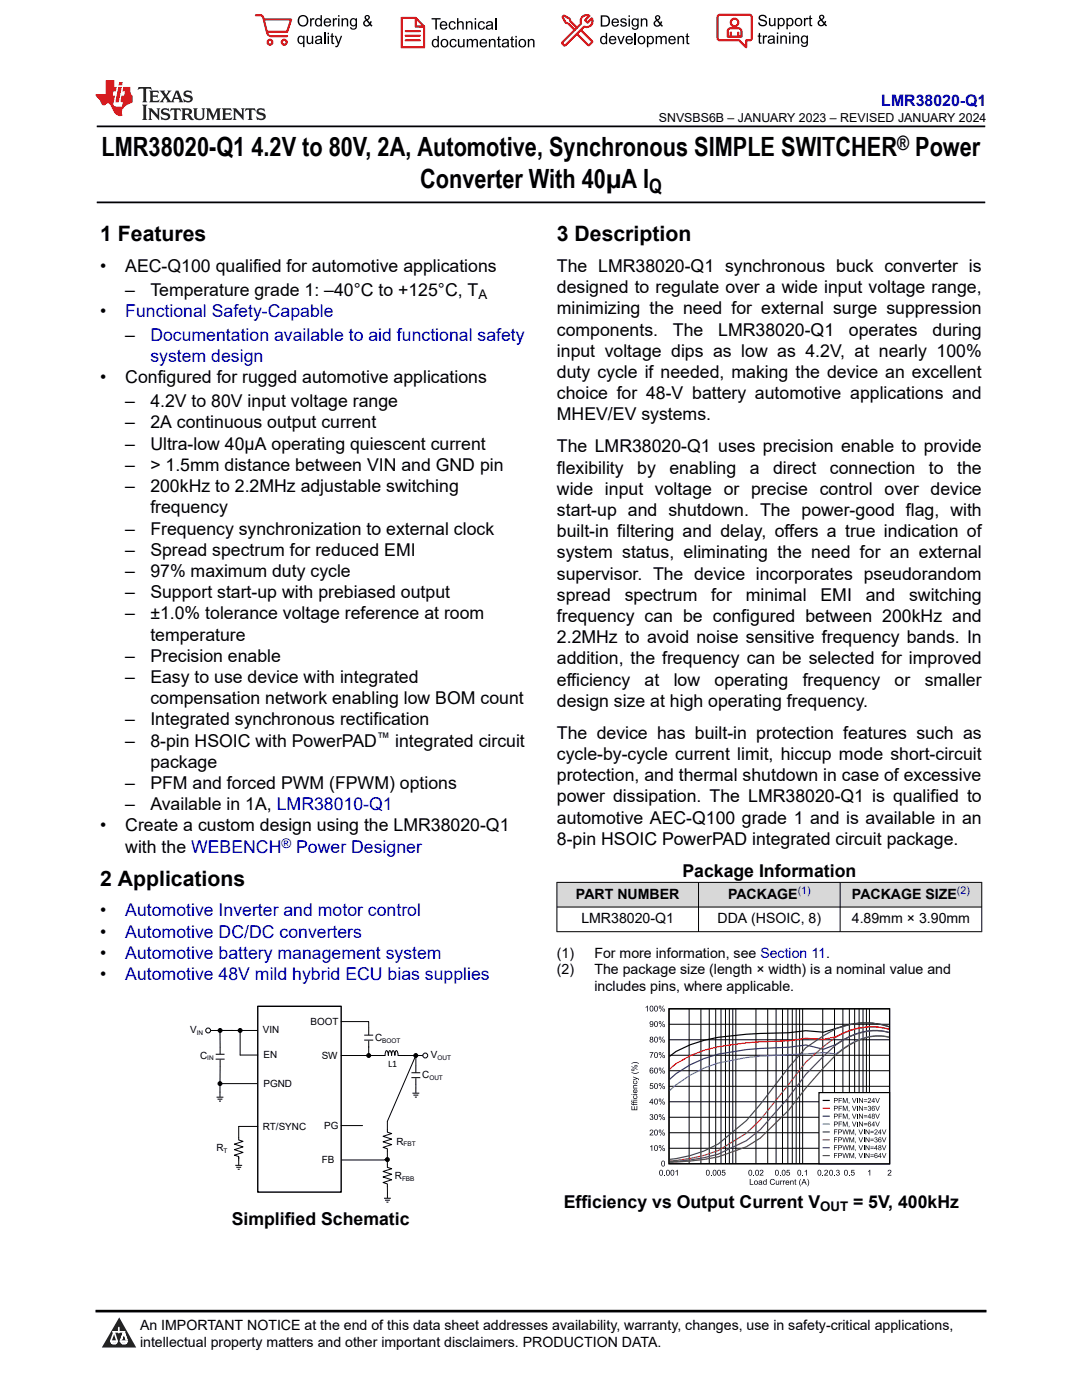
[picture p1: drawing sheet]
<svg xmlns="http://www.w3.org/2000/svg" width="216mm" height="279mm" viewBox="0 0 216 279" stroke-linecap="round" stroke-linejoin="round" font-family="sans-serif">
<defs><g id="words">
<g font-size="5.3">
<text x="20.3" y="31.2">LMR38020-Q1</text>
<text x="50.2" y="31.2">4.2V to 80V, 2A, Automotive, Synchronous SIMPLE SWITCHER Power</text>
<text x="83.8" y="37.5">Converter With 40µA I</text>
</g>
<g font-size="4.2">
<text x="20" y="48.1">1 Features</text>
<text x="111.1" y="48.1">3 Description</text>
<text x="20" y="176.7">2 Applications</text>
</g>
<g font-size="4">
<text x="179" y="29.9">®</text>
<text x="129.5" y="38.6">Q</text>
</g>
<g font-size="3.5">
<text x="20" y="54.3">•</text>
<text x="25" y="54.3">AEC-Q100 qualified for automotive applications</text>
<text x="25" y="59">–</text>
<text x="30" y="59">Temperature grade 1: –40°C to +125°C, T</text>
<text x="111.1" y="58.5">designed to regulate over a wide input voltage range,</text>
<text x="111.1" y="54.3">The LMR38020-Q1 synchronous buck converter is</text>
<text x="20" y="63.3">•</text>
<text x="111.1" y="62.8">minimizing the need for external surge suppression</text>
<text x="25" y="68">–</text>
<text x="111.1" y="71.2">input voltage dips as low as 4.2V, at nearly 100%</text>
<text x="111.1" y="67">components.</text>
<text x="134.3" y="67">The</text>
<text x="143.3" y="67">LMR38020-Q1</text>
<text x="169.4" y="67">operates</text>
<text x="186.1" y="67">during</text>
<text x="20" y="76.5">•</text>
<text x="25" y="76.5">Configured for rugged automotive applications</text>
<text x="111.1" y="75.5">duty cycle if needed, making the device an excellent</text>
<text x="25" y="81.3">–</text>
<text x="30" y="81.3">4.2V to 80V input voltage range</text>
<text x="111.1" y="83.9">MHEV/EV systems.</text>
<text x="111.1" y="79.7">choice for 48-V battery automotive applications and</text>
<text x="25" y="85.5">–</text>
<text x="25" y="89.7">–</text>
<text x="30" y="85.5">2A continuous output current</text>
<text x="30" y="89.7">Ultra-low 40µA operating quiescent current</text>
<text x="25" y="94">–</text>
<text x="30" y="94">&gt; 1.5mm distance between VIN and GND pin</text>
<text x="111.1" y="90.3">The LMR38020-Q1 uses precision enable to provide</text>
<text x="111.1" y="94.5">flexibility</text>
<text x="127.2" y="94.5">by</text>
<text x="133.6" y="94.5">enabling</text>
<text x="149.6" y="94.5">a</text>
<text x="154.3" y="94.5">direct</text>
<text x="165.6" y="94.5">connection</text>
<text x="185.4" y="94.5">to</text>
<text x="191" y="94.5">the</text>
<text x="25" y="98.2">–</text>
<text x="30" y="98.2">200kHz to 2.2MHz adjustable switching</text>
<text x="111.1" y="98.7">wide input voltage or precise control over device</text>
<text x="25" y="106.7">–</text>
<text x="30" y="102.4">frequency</text>
<text x="30" y="106.7">Frequency synchronization to external clock</text>
<text x="111.1" y="107.2">built-in filtering and delay, offers a true indication of</text>
<text x="111.1" y="103">start-up and shutdown. The power-good flag, with</text>
<text x="25" y="110.9">–</text>
<text x="30" y="110.9">Spread spectrum for reduced EMI</text>
<text x="111.1" y="111.4">system status, eliminating the need for an external</text>
<text x="25" y="115.1">–</text>
<text x="25" y="119.4">–</text>
<text x="30" y="115.1">97% maximum duty cycle</text>
<text x="30" y="119.4">Support start-up with prebiased output</text>
<text x="111.1" y="115.7">supervisor. The device incorporates pseudorandom</text>
<text x="111.1" y="119.9">spread</text>
<text x="124.7" y="119.9">spectrum</text>
<text x="141.9" y="119.9">for</text>
<text x="148.8" y="119.9">minimal</text>
<text x="163.7" y="119.9">EMI</text>
<text x="172.7" y="119.9">and</text>
<text x="181.4" y="119.9">switching</text>
<text x="25" y="123.6">–</text>
<text x="30" y="123.6">±1.0% tolerance voltage reference at room</text>
<text x="111.1" y="124.1">frequency can be configured between 200kHz and</text>
<text x="30" y="127.8">temperature</text>
<text x="111.1" y="128.4">2.2MHz to avoid noise sensitive frequency bands. In</text>
<text x="25" y="132.1">–</text>
<text x="25" y="136.3">–</text>
<text x="30" y="132.1">Precision enable</text>
<text x="30" y="136.3">Easy to use device with integrated</text>
<text x="111.1" y="132.6">addition, the frequency can be selected for improved</text>
<text x="111.1" y="136.8">efficiency</text>
<text x="128.6" y="136.8">at</text>
<text x="134.4" y="136.8">low</text>
<text x="142.6" y="136.8">operating</text>
<text x="160.2" y="136.8">frequency</text>
<text x="178.5" y="136.8">or</text>
<text x="184.5" y="136.8">smaller</text>
<text x="30" y="140.5">compensation network enabling low BOM count</text>
<text x="111.1" y="141.1">design size at high operating frequency.</text>
<text x="25" y="144.8">–</text>
<text x="25" y="149">–</text>
<text x="30" y="144.8">Integrated synchronous rectification</text>
<text x="30" y="149">8-pin HSOIC with PowerPAD</text>
<text x="78.8" y="149">integrated circuit</text>
<text x="111.1" y="147.4">The device has built-in protection features such as</text>
<text x="30" y="153.2">package</text>
<text x="111.1" y="151.7">cycle-by-cycle current limit, hiccup mode short-circuit</text>
<text x="111.1" y="155.9">protection, and thermal shutdown in case of excessive</text>
<text x="25" y="157.5">–</text>
<text x="25" y="161.7">–</text>
<text x="30" y="157.5">PFM and forced PWM (FPWM) options</text>
<text x="30" y="161.7">Available in 1A, LMR38010-Q1</text>
<text x="111.1" y="160.1">power dissipation. The LMR38020-Q1 is qualified to</text>
<text x="20" y="165.9">•</text>
<text x="25" y="165.9">Create a custom design using the LMR38020-Q1</text>
<text x="111.1" y="164.4">automotive AEC-Q100 grade 1 and is available in an</text>
<text x="25" y="170.2">with the WEBENCH</text>
<text x="111.1" y="168.6">8-pin HSOIC PowerPAD integrated circuit package.</text>
<text x="136.2" y="174.9">Package Information</text>
<text x="20" y="182.9">•</text>
<text x="20" y="187.1">•</text>
<text x="20" y="191.3">•</text>
<text x="20" y="195.6">•</text>
<text x="46.2" y="244.4">Simplified Schematic</text>
<text x="112.5" y="241">Efficiency vs Output Current V</text>
<text x="170.2" y="241">= 5V, 400kHz</text>
</g>
<g font-size="3.5" fill="#00f">
<text x="25" y="63.3">Functional Safety-Capable</text>
<text x="30" y="68">Documentation available to aid functional safety</text>
<text x="30" y="72.3">system design</text>
<text x="59.1" y="170.2">Power Designer</text>
<text x="25" y="182.9">Automotive Inverter and motor control</text>
<text x="25" y="187.1">Automotive DC/DC converters</text>
<text x="25" y="191.3">Automotive battery management system</text>
<text x="25" y="195.6">Automotive 48V mild hybrid ECU bias supplies</text>
</g>
<text font-size="3.2" fill="#00f" x="175.9" y="21.1">LMR38020-Q1</text>
<g font-size="2.8">
<text x="114.9" y="179.4">PART NUMBER</text>
<text x="145.3" y="179.4">PACKAGE</text>
<text x="170" y="179.4">PACKAGE SIZE</text>
<text x="116" y="184.3">LMR38020-Q1</text>
<text x="143.2" y="184.3">DDA (HSOIC, 8)</text>
<text x="170" y="184.3">4.89mm × 3.90mm</text>
<text x="111.1" y="191.1">(1)</text>
<text x="118.6" y="191.1">For more information, see Section 11.</text>
<text x="111.1" y="194.5">(2)</text>
<text x="118.6" y="194.5">The package size (length × width) is a nominal value and</text>
<text x="118.6" y="197.9">includes pins, where applicable.</text>
<text x="27.9" y="265.5">An IMPORTANT NOTICE at the end of this data sheet addresses availability, warranty, changes, use in safety-critical applications,</text>
<text x="27.9" y="268.9">intellectual property matters and other important disclaimers. PRODUCTION DATA.</text>
</g>
<g font-size="2.6">
<text x="95.5" y="59.8">A</text>
<text x="75.2" y="148.2">™</text>
<text x="163.6" y="241.7">OUT</text>
</g>
<text font-size="2.6" fill="#00f" x="56.2" y="169.3">®</text>
<text font-size="2.5" x="131.5" y="24.3">SNVSBS6B – JANUARY 2023 – REVISED JANUARY 2024</text>
<g font-size="2.1" fill="#00f">
<text x="159.2" y="178.4">(1)</text>
<text x="191" y="178.4">(2)</text>
</g>
<g font-size="2">
<text x="38" y="206.2">V</text>
<text x="52.4" y="206.2">VIN</text>
<text x="62" y="204.5">BOOT</text>
<text x="74.9" y="207.8">C</text>
<text x="39.9" y="211.4">C</text>
<text x="52.6" y="211.2">EN</text>
<text x="64.2" y="211.4">SW</text>
<text x="77.4" y="212.9">L1</text>
<text x="84.2" y="215.2">C</text>
<text x="86" y="211.2">V</text>
<text x="52.6" y="217">PGND</text>
<text x="52.5" y="225.5">RT/SYNC</text>
<text x="64.7" y="225.2">PG</text>
<text x="43.2" y="229.8">R</text>
<text x="64.2" y="232.1">FB</text>
<text x="79.1" y="228.5">R</text>
<text x="78.8" y="235.4">R</text>
</g>
<g font-size="1.3">
<text x="39.3" y="206.5">IN</text>
<text x="76.3" y="208.1">BOOT</text>
<text x="41.4" y="211.6">IN</text>
<text x="85.7" y="215.4">OUT</text>
<text x="87.3" y="211.5">OUT</text>
<text x="44.6" y="230.1">T</text>
<text x="80.5" y="228.8">FBT</text>
<text x="80.2" y="235.6">FBB</text>
</g>
</g></defs>
<path d="M19.3 25.2h177.3M19.3 40.4h177.3" fill="none" stroke="#000" stroke-width=".35"/>
<g fill="#d8d8d8">
<path d="M111.1 176.1h84.8v4.9h-84.8z" fill-rule="evenodd"/>
<path d="M111.2 176.2h28.1v4.8h-28.1z" fill-rule="evenodd"/>
<path d="M139.4 176.2h28.2v4.8h-28.2z" fill-rule="evenodd"/>
<path d="M167.7 176.2h28.1v4.8h-28.1z" fill-rule="evenodd"/>
</g>
<g fill="none" stroke="#000" stroke-width=".2">
<path d="M111.1 176.1h84.9M111.1 176v10M139.4 176v10M167.6 176v10M195.9 176v10M111.1 181h84.9M111.1 185.9h84.9M43 211.4h1.8M43 210.4h1.8M43.9 205.7v3.2M43.9 208.9v1.5M43.9 211.5v1.3"/>
<path d="M75.6 210.7h1.2l.1-.7 .2-.3 .3 .3 .1 .7 .1-.7 .2-.3 .2 .3 .1 .7 .1-.7 .2-.3 .3 .3 .1 .7 .1-.7 .2-.3 .2 .3 .1 .7h1.3M82.1 215.1h1.8M82.1 214.1h1.8M83 215.2v1.3M83 210.6v3.5M77.3 225.5v.4l.9 .3-1.8 .6 1.8 .5-1.8 .6 1.8 .5-1.8 .6 .9 .3v.4"/>
<circle cx="83" cy="210.7" r=".39"/>
</g>
<circle cx="83" cy="210.7" r=".39" fill="#000"/>
<path d="M51.4 200.8h16.7v37.1h-16.7z" fill-rule="evenodd" fill="#fff"/>
<path d="M51.4 200.8h16.7v37.1h-16.7z" fill="none" stroke="#000" stroke-width=".28"/>
<g fill="none" stroke="#000" stroke-width=".2">
<path d="M47.9 210.6h3.5M51.4 205.7h-9.3M72.7 207.6h1.8M72.7 206.6h1.8M73.6 205.1v1.5M73.6 207.7v1.4M80.6 210.7h3.8M83 216.5v.6"/>
<circle cx="43.9" cy="205.7" r=".39"/>
<circle cx="77.3" cy="231.4" r=".39"/>
</g>
<g fill="#000">
<circle cx="43.9" cy="205.7" r=".39"/>
<circle cx="77.3" cy="231.4" r=".39"/>
</g>
<circle cx="41.5" cy="205.7" r=".49" fill="#fff"/>
<circle cx="41.5" cy="205.7" r=".49" fill="none" stroke="#000" stroke-width=".2"/>
<circle cx="84.9" cy="210.7" r=".49" fill="#fff"/>
<g fill="none" stroke="#000" stroke-width=".2">
<path d="M43.2 219h1.4M43.4 219.4h1M43.7 219.7h.4M43.9 216.3v2.6M43.9 216.3h7.4M43.9 212.8v3.5M47.9 205.7v4.9M68.1 203.9h5.5v1.2M68.1 210.7h7.7M73.6 208.9v1.8M82.3 218.2h1.4M82.5 218.6h1"/>
<path d="M82.8 219h.4M83 210.7l-5.7 13.1v1.7M83 217.1v1M133.5 219.9h44M133.5 216.8h44M133.5 213.7h44M133.5 210.6h44M133.5 207.5h44M133.5 204.4h44M137.5 201.3v31M139.9 201.3v31M141.5 201.3v31"/>
<path d="M142.8 201.3v31M143.9 201.3v31M144.8 201.3v31M145.5 201.3v31M146.2 201.3v31M146.8 201.3v31M150.8 201.3v31M153.2 201.3v31M154.9 201.3v31M156.1 201.3v31M157.2 201.3v31M158.1 201.3v31"/>
<path d="M158.9 201.3v31M159.6 201.3v31M160.2 201.3v31M164.2 201.3v31M166.5 201.3v31M168.2 201.3v31M169.5 201.3v31M170.5 201.3v31M171.4 201.3v31M172.2 201.3v31M172.9 201.3v31M173.5 201.3v31"/>
<path d="M46.9 232.6h1.4M47.1 233h1M47.4 233.3h.4M47.6 230.9v1.6M51.4 224.8h-3.8v2.7l.9 .3-1.7 .5 1.7 .6-1.7 .5 1.7 .6-1.7 .5 .8 .3v.5M68.1 224.6h4.2M76.6 239.1h1.4M76.8 231.4l-8.6 .1M76.8 239.5h1M77.1 239.9h.4M77.3 229.7v3.3l.9 .2-1.8 .6 1.8 .5-1.8 .6 1.8 .5-1.8 .6 .9 .3v2.8M133.5 229.2h44"/>
<path d="M133.5 226.1h44M133.5 223h44"/>
<circle cx="43.9" cy="216.3" r=".39"/>
<circle cx="47.9" cy="205.7" r=".39"/>
<circle cx="73.6" cy="210.7" r=".39"/>
<circle cx="84.9" cy="210.7" r=".49"/>
</g>
<g fill="#000">
<circle cx="43.9" cy="216.3" r=".39"/>
<circle cx="47.9" cy="205.7" r=".39"/>
<circle cx="73.6" cy="210.7" r=".39"/>
</g>
<g fill="#000">
<path d="M126.4 218.7l.2-.1v.1a.24 .24 0 0 0 0 .4 .24 .24 0 0 0 .3 0 .24 .24 0 0 0 0-.4v-.1a.4 .4 0 0 1 .2 .5 .4 .4 0 0 1-.6 .2 .4 .4 0 0 1-.2-.5zM126.4 215.8l.2-.1v.1a.24 .24 0 0 0 0 .4 .24 .24 0 0 0 .3-.1 .24 .24 0 0 0 0-.3v-.1a.4 .4 0 0 1 .2 .5 .4 .4 0 0 1-.6 .2 .4 .4 0 0 1-.2-.5zM126.4 216.6h.8v.1h-.6a.19 .19 0 0 0-.2 .2 .19 .19 0 0 0 .2 .2h.6v.1h-.9l.1-.1zM126.3 214.9l1.1 .3 .1 .3-.3-.2-.9 .3v-.1l.7-.3-.7-.2zM126 213.9a1.34 1.34 0 0 0 1.5 0 .94 .94 0 0 1-1.5 0zM126 212.2a1.04 1.04 0 0 1 1.5 .1 1.34 1.34 0 0 0-1.5 0zM128.8 201l.5-.3v1.2h-.2v-.9l-.3 .1zM129.8 216.2h.5v.1h-.4l-.1 .3a.38 .38 0 0 1 .5 .2 .38 .38 0 0 1-.2 .5 .38 .38 0 0 1-.5-.3h.2a.24 .24 0 0 0 .3 .1 .24 .24 0 0 0 .1-.4 .24 .24 0 0 0-.4 .1h-.2zM129.6 210h.8l-.5 1.1h-.1v-.3l.4-.7h-.6zM126 220.7h.1v.7h.4v-.6h.1v.6h.4v-.7h.2v.9h-1.2zM126 220.1l.2 .2 .2-.1v.1h.8v.2h-.8l-.1 .1v-.1l-.3-.1zM126 219.7l.2 .2 .2-.2v.2h.8v.1h-.8l-.1 .2v-.2h-.3z"/>
<path d="M129.8 222.4a.31 .31 0 0 1 .4 0 .31 .31 0 0 1 0 .5 .36 .36 0 0 1 0 .6 .36 .36 0 0 1-.6-.3h.2a.23 .23 0 0 0 .2 .2 .23 .23 0 0 0 .2-.3 .23 .23 0 0 0-.3-.1v-.2a.2 .2 0 0 0 .3-.1 .2 .2 0 0 0-.2-.3 .2 .2 0 0 0-.2 .3l-.2-.1zM129.7 228.8l.5-.3v1.2h-.2v-.9l-.3 .2zM129.7 225.5a.4 .4 0 0 1 .6 .2 .4 .4 0 0 1-.3 .5l-.2 .3h.6v.1h-.8l.1-.3a.51 .51 0 0 0 .4-.7l-.5 .2zM132.5 234.4h.2v.2h-.2zM134.8 233.7l.4-.2v1.1h-.1v-.9l-.3 .2zM141.8 234.4h.2v.2h-.2zM144.1 233.5h.6v.1h-.4l-.1 .3a.38 .38 0 0 1 .5 .2 .38 .38 0 0 1-.2 .5 .38 .38 0 0 1-.5-.3h.2a.24 .24 0 0 0 .3 .1 .24 .24 0 0 0 0-.4 .24 .24 0 0 0-.3 .1h-.2zM149.6 235.3h.2v1h.5v.1h-.7zM150.3 234.4h.2v.2h-.2zM151.7 233.5a.4 .4 0 0 1 .6 .2 .4 .4 0 0 1-.3 .5l-.2 .3h.5v.1h-.7l.1-.2a.51 .51 0 0 0 .4-.8l-.5 .2zM153.8 235.4l.5-.1 .3 .3h-.1a.38 .38 0 0 0-.6 0 .38 .38 0 0 0 0 .6 .38 .38 0 0 0 .6-.2l.1 .1a.56 .56 0 0 1-.8 .2 .56 .56 0 0 1 0-.9zM154.8 235.6h.1l.1 .6 .1 .1 .2-.1v-.6h.2v.8l-.1-.1a.29 .29 0 0 1-.4 .2 .29 .29 0 0 1-.2-.4z"/>
<path d="M155.6 234.4h.2v.2h-.2zM155.7 235.6l.1 .1 .4-.1-.3 .2-.1 .6h-.1zM156.2 235.6l.2 .1 .3-.1-.3 .2v.6h-.2zM157 233.5h.6v.1h-.5v.3a.38 .38 0 0 1 .5 .2 .38 .38 0 0 1-.2 .5 .38 .38 0 0 1-.5-.3h.1a.24 .24 0 0 0 .4 .1 .24 .24 0 0 0 0-.4 .24 .24 0 0 0-.4 .1h-.1zM157.7 235.6l.1 .1a.3 .3 0 0 1 .4-.1 .3 .3 0 0 1 .2 .3v.5h-.2v-.5a.19 .19 0 0 0-.2-.2 .19 .19 0 0 0-.2 .2v.5h-.1zM158.6 235.4l.1-.1v.3h.2l-.2 .1v.5l.2 .2h-.3v-.7h-.1zM159.7 235.3h.1a1.32 1.32 0 0 0 0 1.5 1.02 1.02 0 0 1-.1-1.5zM160.1 234.4h.2v.2h-.2zM160.6 233.7l.4-.2v1.1h-.1v-.9l-.3 .2zM161.1 235.3a.93 .93 0 0 1 0 1.5 1.32 1.32 0 0 0 0-1.5zM164.1 234.4h.2v.2h-.2zM164.6 233.5a.4 .4 0 0 1 .6 .2 .4 .4 0 0 1-.3 .5l-.2 .3h.5v.1h-.7l.1-.2a.51 .51 0 0 0 .3-.8l-.4 .2z"/>
<path d="M166.4 234.4h.2v.2h-.2zM166.9 233.5a.31 .31 0 0 1 .5 0 .31 .31 0 0 1 0 .5 .36 .36 0 0 1 0 .6 .36 .36 0 0 1-.6-.3h.2a.23 .23 0 0 0 .2 .2 .23 .23 0 0 0 .2-.3 .23 .23 0 0 0-.3-.1v-.2a.2 .2 0 0 0 .3-.1 .2 .2 0 0 0-.2-.3 .2 .2 0 0 0-.2 .3h-.2zM169.4 234.4h.2v.2h-.2zM169.9 233.5h.6v.1h-.5v.3a.38 .38 0 0 1 .5 .2 .38 .38 0 0 1-.2 .5 .38 .38 0 0 1-.5-.3h.1a.24 .24 0 0 0 .4 .1 .24 .24 0 0 0 0-.4 .24 .24 0 0 0-.4 .1h-.1zM173.2 233.7l.4-.2v1.1h-.1v-.9l-.3 .2zM177.2 233.5a.4 .4 0 0 1 .6 .2 .4 .4 0 0 1-.3 .5l-.2 .3h.6v.1h-.8l.1-.2a.51 .51 0 0 0 .4-.8l-.5 .2z"/>
<path d="M126 219.5h.2v.1h-.2zM126.3 219.5h.9v.1h-.9z"/>
<path d="M126 218.3h.2v.2h-.2zM126.3 218.3h.9v.2h-.9z"/>
<path d="M126 213.5a.3 .3 0 0 1 .6 0 .3 .3 0 0 1-.6 0zM126.1 213.5a.2 .2 0 0 0 .4 0 .2 .2 0 0 0-.4 0zM126 212.8l1.2 .7zM126.6 212.7a.3 .3 0 0 1 .6 0 .3 .3 0 0 1-.6 0zM126.7 212.7l.1 .2 .3-.1-.1-.1z"/>
<path d="M126.4 217.5l.4-.1v.6a.24 .24 0 0 0 .3-.2 .24 .24 0 0 0-.2-.3v-.1a.41 .41 0 0 1 .2 .6 .41 .41 0 0 1-.6 .1 .41 .41 0 0 1-.1-.6zM126.5 217.6l-.1 .3 .3 .1v-.5z"/>
<path d="M129.8 200.8a.47 .47 0 0 1 .6 .1 .47 .47 0 0 1 0 .6 .4 .4 0 0 1-.5 .4 .4 .4 0 0 1-.3-.6zM129.8 200.9v.6l.1 .2a.47 .47 0 0 0 .3-.4 .47 .47 0 0 0-.3-.5z"/>
<path d="M129.7 203.9a.46 .46 0 0 1 .6 0 .46 .46 0 0 1 .1 .6 .37 .37 0 0 1-.3 .4 .37 .37 0 0 1-.5-.2l.5 .1 .1-.4a.36 .36 0 0 1-.5 0 .36 .36 0 0 1 0-.5zM129.7 204.2a.25 .25 0 0 0 .5 0 .25 .25 0 0 0-.5 0z"/>
<path d="M129.8 207a.31 .31 0 0 1 .4-.1 .31 .31 0 0 1 0 .5 .34 .34 0 0 1 .1 .5 .34 .34 0 0 1-.6 0 .34 .34 0 0 1 .1-.5l-.1-.1zM129.8 207.2a.2 .2 0 0 0 .4 0 .2 .2 0 0 0-.4 0zM129.8 207.7a.23 .23 0 0 0 .4 0 .23 .23 0 0 0-.4 0z"/>
<path d="M129.7 213.2l.5-.1 .2 .3h-.2a.27 .27 0 0 0-.4-.2 .27 .27 0 0 0 0 .4 .37 .37 0 0 1 .5 .2 .37 .37 0 0 1-.3 .5 .37 .37 0 0 1-.4-.4zM129.8 213.9a.25 .25 0 0 0 .5 0 .25 .25 0 0 0-.5 0z"/>
<path d="M130.7 200.8a.47 .47 0 0 1 .5 .1 .47 .47 0 0 1 .1 .6 .4 .4 0 0 1-.5 .4 .4 .4 0 0 1-.3-.6zM130.7 200.9v.6l.1 .2a.47 .47 0 0 0 .3-.4 .47 .47 0 0 0-.3-.5z"/>
<path d="M130.7 219.3a.47 .47 0 0 1 .6 .1 .47 .47 0 0 1 0 .6 .4 .4 0 0 1-.5 .4 .4 .4 0 0 1-.3-.6zM130.7 219.5v.6l.1 .2a.47 .47 0 0 0 .3-.5 .47 .47 0 0 0-.3-.4z"/>
<path d="M130.7 216.2a.47 .47 0 0 1 .6 .2 .47 .47 0 0 1 0 .5 .4 .4 0 0 1-.5 .4 .4 .4 0 0 1-.3-.6zM130.7 216.4v.6l.1 .2a.47 .47 0 0 0 .3-.5 .47 .47 0 0 0-.3-.4z"/>
<path d="M130.7 213.1a.47 .47 0 0 1 .6 .2 .47 .47 0 0 1 0 .5 .4 .4 0 0 1-.5 .4 .4 .4 0 0 1-.3-.5zM130.7 213.3v.6l.1 .2a.47 .47 0 0 0 .3-.4 .47 .47 0 0 0-.3-.5z"/>
<path d="M130.7 210a.47 .47 0 0 1 .6 .2 .47 .47 0 0 1 0 .5 .4 .4 0 0 1-.5 .4 .4 .4 0 0 1-.3-.5zM130.7 210.2v.6l.1 .2a.47 .47 0 0 0 .3-.4 .47 .47 0 0 0-.3-.5z"/>
<path d="M130.7 207a.47 .47 0 0 1 .6 .1 .47 .47 0 0 1 0 .6 .4 .4 0 0 1-.5 .3 .4 .4 0 0 1-.3-.5zM130.7 207.1v.6l.1 .2a.47 .47 0 0 0 .3-.4 .47 .47 0 0 0-.3-.5z"/>
<path d="M130.7 203.9a.47 .47 0 0 1 .6 .1 .47 .47 0 0 1 0 .6 .4 .4 0 0 1-.5 .4 .4 .4 0 0 1-.3-.6zM130.7 204v.6l.1 .2a.47 .47 0 0 0 .3-.4 .47 .47 0 0 0-.3-.5z"/>
<path d="M131.4 219.5a.3 .3 0 0 1 .6 0 .3 .3 0 0 1-.6 0zM131.5 219.5a.2 .2 0 0 0 .4 0 .2 .2 0 0 0-.4 0zM132.3 219.2h.1l-.6 1.2h-.1zM132.2 220.1a.28 .28 0 0 1 .5 0 .28 .28 0 0 1-.5 0zM132.3 220.1a.2 .2 0 0 0 .4 0 .2 .2 0 0 0-.4 0z"/>
<path d="M131.4 216.4a.3 .3 0 0 1 .6 0 .3 .3 0 0 1-.6 0zM131.5 216.4a.2 .2 0 0 0 .4 0 .2 .2 0 0 0-.4 0zM132.3 216.1h.1l-.6 1.3h-.1zM132.2 217a.28 .28 0 0 1 .5 0 .28 .28 0 0 1-.5 0zM132.3 217a.2 .2 0 0 0 .4 0 .2 .2 0 0 0-.4 0z"/>
<path d="M131.4 213.3a.3 .3 0 0 1 .6 0 .3 .3 0 0 1-.6 0zM131.5 213.3a.2 .2 0 0 0 .4 0 .2 .2 0 0 0-.4 0zM132.3 213.1h.1l-.6 1.2h-.1zM132.2 213.9a.28 .28 0 0 1 .5 0 .28 .28 0 0 1-.5 0zM132.3 213.9a.2 .2 0 0 0 .4 0 .2 .2 0 0 0-.4 0z"/>
<path d="M131.4 210.3a.3 .3 0 0 1 .6 0 .3 .3 0 0 1-.6 0zM131.5 210.2a.2 .2 0 0 0 .4 0 .2 .2 0 0 0-.4 0zM132.3 210h.1l-.6 1.2h-.1zM132.2 210.9a.28 .28 0 0 1 .5 0 .28 .28 0 0 1-.5 0zM132.3 210.8a.2 .2 0 0 0 .4 0 .2 .2 0 0 0-.4 0z"/>
<path d="M131.4 207.2a.3 .3 0 0 1 .6 0 .3 .3 0 0 1-.6 0zM131.5 207.2a.2 .2 0 0 0 .4 0 .2 .2 0 0 0-.4 0zM132.3 206.9h.1l-.6 1.2h-.1zM132.2 207.8a.28 .28 0 0 1 .5 0 .28 .28 0 0 1-.5 0zM132.3 207.8a.2 .2 0 0 0 .4 0 .2 .2 0 0 0-.4 0z"/>
<path d="M131.4 204.1a.3 .3 0 0 1 .6 0 .3 .3 0 0 1-.6 0zM131.5 204.1a.2 .2 0 0 0 .4 0 .2 .2 0 0 0-.4 0zM132.3 203.8h.1l-.6 1.2h-.1zM132.2 204.7a.28 .28 0 0 1 .5 0 .28 .28 0 0 1-.5 0zM132.3 204.7a.2 .2 0 0 0 .4 0 .2 .2 0 0 0-.4 0z"/>
<path d="M131.4 201a.3 .3 0 0 1 .6 0 .3 .3 0 0 1-.6 0zM131.5 201a.2 .2 0 0 0 .4 0 .2 .2 0 0 0-.4 0zM132.3 200.7h.1l-.6 1.2h-.1zM132.2 201.6a.3 .3 0 0 1 .6 0 .3 .3 0 0 1-.6 0zM132.3 201.6a.2 .2 0 0 0 .4 0 .2 .2 0 0 0-.4 0z"/>
<path d="M130.1 219.3h.1v.7h.2l-.2 .4h-.1v-.3h-.5zM130.1 219.5l-.4 .5h.4z"/>
<path d="M130.7 228.6a.47 .47 0 0 1 .6 .1 .47 .47 0 0 1 0 .6 .4 .4 0 0 1-.5 .4 .4 .4 0 0 1-.3-.6zM130.7 228.7v.7l.1 .2a.47 .47 0 0 0 .3-.5 .47 .47 0 0 0-.3-.4z"/>
<path d="M130.7 225.5a.47 .47 0 0 1 .6 .1 .47 .47 0 0 1 0 .6 .4 .4 0 0 1-.5 .4 .4 .4 0 0 1-.3-.6zM130.7 225.6v.7l.1 .2a.47 .47 0 0 0 .3-.5 .47 .47 0 0 0-.3-.4z"/>
<path d="M130.7 222.4a.47 .47 0 0 1 .6 .1 .47 .47 0 0 1 0 .6 .4 .4 0 0 1-.5 .4 .4 .4 0 0 1-.3-.6zM130.7 222.5v.7l.1 .2a.47 .47 0 0 0 .3-.5 .47 .47 0 0 0-.3-.4z"/>
<path d="M131.4 228.8a.3 .3 0 0 1 .6 0 .3 .3 0 0 1-.6 0zM131.5 228.8a.2 .2 0 0 0 .4 0 .2 .2 0 0 0-.4 0zM132.3 228.5h.1l-.6 1.2h-.1zM132.2 229.4a.28 .28 0 0 1 .5 0 .28 .28 0 0 1-.5 0zM132.3 229.4a.2 .2 0 0 0 .4 0 .2 .2 0 0 0-.4 0z"/>
<path d="M131.4 225.7a.3 .3 0 0 1 .6 0 .3 .3 0 0 1-.6 0zM131.5 225.7a.2 .2 0 0 0 .4 0 .2 .2 0 0 0-.4 0zM132.3 225.4h.1l-.6 1.2h-.1zM132.2 226.3a.28 .28 0 0 1 .5 0 .28 .28 0 0 1-.5 0zM132.3 226.3a.2 .2 0 0 0 .4 0 .2 .2 0 0 0-.4 0z"/>
<path d="M131.4 222.6a.3 .3 0 0 1 .6 0 .3 .3 0 0 1-.6 0zM131.5 222.6a.2 .2 0 0 0 .4 0 .2 .2 0 0 0-.4 0zM132.3 222.3h.1l-.6 1.2h-.1zM132.2 223.2a.28 .28 0 0 1 .5 0 .28 .28 0 0 1-.5 0zM132.3 223.2a.2 .2 0 0 0 .4 0 .2 .2 0 0 0-.4 0z"/>
<path d="M131.7 233.5a.47 .47 0 0 1 .6 .1 .47 .47 0 0 1 0 .6 .4 .4 0 0 1-.5 .4 .4 .4 0 0 1-.3-.6zM131.8 233.7l-.1 .6 .1 .2a.47 .47 0 0 0 .4-.5 .47 .47 0 0 0-.4-.4z"/>
<path d="M132.1 231.7a.47 .47 0 0 1 .6 .1 .47 .47 0 0 1 0 .6 .4 .4 0 0 1-.5 .4 .4 .4 0 0 1-.3-.6zM132.2 231.8l-.1 .7 .1 .2a.47 .47 0 0 0 .4-.5 .47 .47 0 0 0-.4-.4z"/>
<path d="M133.1 233.5a.47 .47 0 0 1 .5 .1 .47 .47 0 0 1 0 .6 .4 .4 0 0 1-.5 .4 .4 .4 0 0 1-.2-.6zM133.1 233.7v.6l.1 .2a.47 .47 0 0 0 .3-.5 .47 .47 0 0 0-.3-.4z"/>
<path d="M134 233.5a.47 .47 0 0 1 .5 .1 .47 .47 0 0 1 0 .6 .4 .4 0 0 1-.5 .4 .4 .4 0 0 1-.2-.6zM134 233.7v.6l.1 .2a.47 .47 0 0 0 .3-.5 .47 .47 0 0 0-.3-.4z"/>
<path d="M141 233.5a.47 .47 0 0 1 .6 .1 .47 .47 0 0 1 0 .6 .4 .4 0 0 1-.5 .4 .4 .4 0 0 1-.2-.6zM141.1 233.7l-.1 .6 .1 .2a.47 .47 0 0 0 .4-.5 .47 .47 0 0 0-.4-.4z"/>
<path d="M142.4 233.5a.47 .47 0 0 1 .5 .1 .47 .47 0 0 1 .1 .6 .4 .4 0 0 1-.5 .4 .4 .4 0 0 1-.3-.6zM142.4 233.7v.6l.1 .2a.47 .47 0 0 0 .3-.5 .47 .47 0 0 0-.3-.4z"/>
<path d="M143.3 233.5a.47 .47 0 0 1 .5 .1 .47 .47 0 0 1 0 .6 .4 .4 0 0 1-.4 .4 .4 .4 0 0 1-.3-.6zM143.3 233.7v.6l.1 .2a.47 .47 0 0 0 .3-.5 .47 .47 0 0 0-.3-.4z"/>
<path d="M149.5 233.5a.47 .47 0 0 1 .6 .1 .47 .47 0 0 1 0 .6 .4 .4 0 0 1-.5 .4 .4 .4 0 0 1-.3-.6zM149.6 233.7l-.1 .6 .1 .2a.47 .47 0 0 0 .3-.5 .47 .47 0 0 0-.3-.4z"/>
<path d="M150.4 236a.45 .45 0 0 1 .9 0 .45 .45 0 0 1-.9 0zM150.6 236a.3 .3 0 0 0 .6 0 .3 .3 0 0 0-.6 0z"/>
<path d="M150.9 233.5a.47 .47 0 0 1 .5 .1 .47 .47 0 0 1 0 .6 .4 .4 0 0 1-.5 .4 .4 .4 0 0 1-.2-.6zM150.9 233.7l-.1 .6 .2 .2a.47 .47 0 0 0 .3-.5 .47 .47 0 0 0-.3-.4z"/>
<path d="M151.4 235.7l.3-.1 .3 .1 .1 .7-.2-.1a.31 .31 0 0 1-.4 .2 .31 .31 0 0 1-.1-.4 .31 .31 0 0 1 .4-.2h.1a.22 .22 0 0 0-.2-.2 .22 .22 0 0 0-.2 .2h-.1zM151.5 236.1l.2 .3a.17 .17 0 0 0 .2-.1 .17 .17 0 0 0-.1-.2z"/>
<path d="M152.3 235.7l.3-.1 .2 .1v-.4h.2v1.1l-.2-.1a.4 .4 0 0 1-.5 0 .4 .4 0 0 1 0-.6zM152.5 235.8a.29 .29 0 0 0-.1 .4 .29 .29 0 0 0 .4 .1v-.5z"/>
<path d="M154.8 233.5a.47 .47 0 0 1 .6 .1 .47 .47 0 0 1 0 .6 .4 .4 0 0 1-.5 .4 .4 .4 0 0 1-.3-.6zM154.9 233.7l-.1 .6 .1 .2a.47 .47 0 0 0 .3-.5 .47 .47 0 0 0-.3-.4z"/>
<path d="M156.2 233.5a.47 .47 0 0 1 .5 .1 .47 .47 0 0 1 0 .6 .4 .4 0 0 1-.5 .4 .4 .4 0 0 1-.2-.6zM156.2 233.7v.6l.1 .2a.47 .47 0 0 0 .3-.5 .47 .47 0 0 0-.3-.4z"/>
<path d="M156.8 235.7a.39 .39 0 0 1 .5-.1 .39 .39 0 0 1 .2 .5h-.6a.24 .24 0 0 0 .2 .2 .24 .24 0 0 0 .3-.1h.1a.42 .42 0 0 1-.6 .2 .42 .42 0 0 1-.1-.7zM157 235.8l-.1 .1h.5l-.2-.2z"/>
<path d="M159.3 233.5a.47 .47 0 0 1 .5 .1 .47 .47 0 0 1 .1 .6 .4 .4 0 0 1-.5 .4 .4 .4 0 0 1-.3-.6zM159.3 233.7v.6l.1 .2a.47 .47 0 0 0 .3-.5 .47 .47 0 0 0-.3-.4z"/>
<path d="M160.3 235.3h.2l.5 1.1h-.2l-.1-.3h-.5l-.1 .3h-.2zM160.4 235.4l-.2 .6h.4z"/>
<path d="M163.3 233.5a.47 .47 0 0 1 .6 .1 .47 .47 0 0 1 0 .6 .4 .4 0 0 1-.5 .4 .4 .4 0 0 1-.3-.6zM163.3 233.7v.6l.1 .2a.47 .47 0 0 0 .3-.5 .47 .47 0 0 0-.3-.4z"/>
<path d="M165.6 233.5a.47 .47 0 0 1 .6 .1 .47 .47 0 0 1 0 .6 .4 .4 0 0 1-.5 .4 .4 .4 0 0 1-.2-.6zM165.7 233.7l-.1 .6 .2 .2a.47 .47 0 0 0 .3-.5 .47 .47 0 0 0-.3-.4z"/>
<path d="M168.6 233.5a.47 .47 0 0 1 .6 .1 .47 .47 0 0 1 0 .6 .4 .4 0 0 1-.5 .4 .4 .4 0 0 1-.3-.6zM168.6 233.7v.6l.1 .2a.47 .47 0 0 0 .3-.5 .47 .47 0 0 0-.3-.4z"/>
</g>
<path d="M133.5 201.3h44v31h-44zM177.4 204.9a15.1 15.1 0 0 0-9.1-.1l-4 1.2-3.5-.3-3.4 .4a79 79 0 0 0-16.9 1.5l-2.8 .9-2.8 1.3-1.3 1" fill="none" stroke="#000" stroke-width=".24"/>
<path d="M177.4 205.4a13.2 13.2 0 0 0-9.1 .7l-1.5 .8-2.5 .5-3.5-.2-3.4 .5a67.2 67.2 0 0 0-16.9 1.9l-2.8 1.1-2.8 1.6-1.3 1.1" fill="none" stroke="#f00" stroke-width=".24"/>
<path d="M177.4 206a11.3 11.3 0 0 0-9.1 1.5l-1.5 1-2.5 .9-3.5-.9-3.4 .5-8.5 .5-5.6 .9a21.7 21.7 0 0 0-9.7 5" fill="none" stroke="#0f5463" stroke-width=".24"/>
<path d="M177.4 207l-.5-.1a10.7 10.7 0 0 0-8.6 2.3l-1.5 1.1-2.5-.3-3.5 .3a77.4 77.4 0 0 0-17.5 1.8 24.3 24.3 0 0 0-9.7 5.5" fill="none" stroke="#00baca" stroke-width=".24"/>
<path d="M177.4 204.9a14.8 14.8 0 0 0-9.1-.1l-1.5 .5-2.5 1.4-3.5 2.4-3.4 4-5.7 7.3-2.8 3.2-5.6 4.7a24.2 24.2 0 0 1-9.7 3.1" fill="none" stroke="#266847" stroke-width=".24"/>
<path d="M177.4 205.4a13.4 13.4 0 0 0-9.1 .8l-1.5 .8-2.5 1.9-3.5 3.1-9.1 11.5-2.8 2.7-5.6 3.4a31.8 31.8 0 0 1-9.7 2.1" fill="none" stroke="#9c3838" stroke-width=".24"/>
<path d="M177.4 206.1a11.6 11.6 0 0 0-9.1 1.4l-1.5 1-2.5 2.3-3.5 3.6-3.4 4.6-5.7 6.4-2.8 2.2-5.6 2.7a41.3 41.3 0 0 1-9.7 1.5" fill="none" stroke="#66265e" stroke-width=".24"/>
<path d="M177.4 207h-.2a10 10 0 0 0-7.7 1.5l-2.7 2-2.5 2.6-3.5 4.1-3.4 4.4-5.7 5.5-2.8 1.8a38.1 38.1 0 0 1-15.3 3.1" fill="none" stroke="#684f26" stroke-width=".24"/>
<path d="M163.4 218.1h14.1v14.2h-14.1z" fill-rule="evenodd" fill="#fff" stroke="#000" stroke-width=".24"/>
<path d="M164.3 219.6h1.2" fill="none" stroke="#000" stroke-width=".24"/>
<g fill="#000">
<path d="M173.3 219.2a.34 .34 0 0 1 .5 .1 .34 .34 0 0 1-.3 .5l-.2 .2h.5v.1h-.7l.1-.2a.44 .44 0 0 0 .4-.7l-.4 .2zM166.4 225.4h.7v.1h-.5v.3h.4v.2h-.4v.4h-.2zM166.4 227h.7v.1h-.5v.3h.4v.1h-.4v.5h-.2zM166.4 228.6h.7v.1h-.5v.3h.4v.1h-.4v.4h-.2zM166.4 230.1h.7v.1h-.5v.3h.4v.2h-.4v.4h-.2zM167.3 219.1h.7v.1h-.5v.3h.4v.2h-.4v.4h-.2zM167.3 220.7h.7v.1h-.5v.3h.4v.1h-.4v.5h-.2zM167.3 222.3h.7v.1h-.5v.3h.4v.1h-.4v.4h-.2zM167.3 223.8h.7v.2h-.5v.3h.4v.1h-.4v.4h-.2zM168.2 219.1h.2l.3 .9 .2-.9h.2v1h-.1v-.8l-.3 .8h-.1l-.3-.8v.8h-.1zM168.2 220.7h.2l.3 .8 .2-.8h.2v1h-.1v-.8l-.3 .8h-.1l-.3-.9v.9h-.1zM168.2 222.3h.2l.3 .8 .2-.8h.2v.9h-.1v-.8l-.3 .8h-.1l-.3-.8v.8h-.1z"/>
<path d="M168.2 223.8h.2l.3 .9 .2-.9h.2v1h-.1v-.8l-.3 .8h-.1l-.3-.8v.8h-.1zM168.1 225.4h.1l.2 .9 .3-.9h.1l.2 .9 .2-.9h.2l-.3 1h-.1l-.3-.9-.2 .9h-.1zM168.1 227h.1l.2 .8 .3-.8h.1l.2 .8 .2-.8h.2l-.3 1h-.1l-.3-.9-.2 .9h-.1zM168.1 228.6h.1l.2 .8 .3-.8h.1l.2 .8 .2-.8h.2l-.3 .9h-.1l-.3-.8-.2 .8h-.1zM168.1 230.1h.1l.2 .9 .3-.9h.1l.2 .9 .2-.9h.2l-.3 1h-.1l-.3-.9-.2 .9h-.1zM169.3 220h.2l-.1 .3zM169.3 221.5h.2l-.1 .4zM169.3 223.1h.2l-.1 .3zM169.3 224.7h.2l-.1 .3zM169.5 225.4h.2l.3 .9 .3-.9h.1v1h-.1v-.8l-.3 .8h-.1l-.3-.8v.8h-.1zM169.5 227h.2l.3 .8 .3-.8h.1v1h-.1v-.9l-.3 .9h-.1l-.3-.9v.9h-.1zM169.5 228.6h.2l.3 .8 .3-.8h.1v.9h-.1v-.8l-.3 .8h-.1l-.3-.8v.8h-.1z"/>
<path d="M169.5 230.1h.2l.3 .9 .3-.9h.1v1h-.1v-.8l-.3 .8h-.1l-.3-.8v.8h-.1zM170 219.1h.1l.4 .9 .3-.9h.1l-.4 1h-.1zM170 220.7h.1l.4 .9 .3-.9h.1l-.4 1h-.1zM170 222.3h.1l.4 .8 .3-.8h.1l-.4 .9h-.1zM170 223.8h.1l.4 .9 .3-.9h.1l-.4 1h-.1zM170.7 226.3h.1l-.1 .3zM170.7 227.8h.1l-.1 .4zM170.7 229.4h.1l-.1 .3zM170.7 231h.1l-.1 .3zM171 219.1h.2v1h-.2zM171 220.7h.2v1h-.2zM171 222.3h.2v.9h-.2z"/>
<path d="M171 223.8h.2v1h-.2zM171.4 219.1h.1l.6 .8v-.8h.1v1h-.1l-.6-.8v.8h-.1zM171.4 220.7h.1l.6 .8v-.8h.1v1h-.1l-.6-.8v.8h-.1zM171.4 222.3h.1l.6 .7v-.7h.1v.9h-.1l-.6-.7v.7h-.1zM171.4 223.8h.1l.6 .8v-.8h.1v1h-.1l-.6-.8v.8h-.1zM171.3 225.4h.1l.4 .9 .3-.9h.1l-.4 1h-.1zM171.3 227h.1l.4 .9 .3-.9h.1l-.4 1h-.1zM171.3 228.6h.1l.4 .8 .3-.8h.1l-.4 .9h-.1zM171.3 230.1h.1l.4 .9 .3-.9h.1l-.4 1h-.1zM172.4 225.4h.1v1h-.1zM172.4 227h.1v1h-.1zM172.4 228.6h.1v.9h-.1z"/>
<path d="M172.4 230.1h.1v1h-.1zM172.7 225.4h.1l.6 .8v-.8h.1v1h-.1l-.6-.8v.8h-.1zM172.7 227h.1l.6 .8v-.8h.1v1h-.1l-.6-.8v.8h-.1zM172.7 228.6h.1l.6 .7v-.7h.1v.9h-.1l-.6-.7v.7h-.1zM172.7 230.1h.1l.6 .8v-.8h.1v1h-.1l-.6-.8v.8h-.1zM173.3 220.8a.27 .27 0 0 1 .4-.1 .27 .27 0 0 1-.1 .4 .31 .31 0 0 1 0 .6 .31 .31 0 0 1-.4-.3h.1a.2 .2 0 0 0 .2 .2 .2 .2 0 0 0 .2-.3 .2 .2 0 0 0-.3-.1v-.1a.17 .17 0 0 0 .2-.1 .17 .17 0 0 0-.1-.2 .17 .17 0 0 0-.2 .2l-.1-.1zM174.6 227a.27 .27 0 0 1 .4 0 .27 .27 0 0 1-.1 .4 .31 .31 0 0 1 0 .6 .31 .31 0 0 1-.4-.3h.1a.2 .2 0 0 0 .2 .2 .2 .2 0 0 0 .2-.3 .2 .2 0 0 0-.3-.1v-.1a.17 .17 0 0 0 .2-.2 .17 .17 0 0 0-.1-.1 .17 .17 0 0 0-.2 .2l-.1-.1zM174.6 219.1h.2l.3 .9 .3-.9h.2l-.4 1h-.2zM174.6 220.7h.2l.3 .9 .3-.9h.2l-.4 1h-.2zM174.6 222.3h.2l.3 .8 .3-.8h.2l-.4 .9h-.2zM174.6 223.8h.2l.3 .9 .3-.9h.2l-.4 1h-.2zM174.6 225.5a.34 .34 0 0 1 .5 .1 .34 .34 0 0 1-.3 .5l-.2 .2h.5v.1h-.6v-.2a.44 .44 0 0 0 .4-.7l-.4 .2z"/>
<path d="M176 225.4h.1l.3 .9 .3-.9h.2l-.4 1h-.2zM176 227h.1l.3 .9 .3-.9h.2l-.4 1h-.2zM176 228.6h.1l.3 .8 .3-.8h.2l-.4 .9h-.2zM176 230.1h.1l.3 .9 .3-.9h.2l-.4 1h-.2z"/>
<path d="M172.4 219.4h.6v.1h-.6zM172.4 219.7h.6v.1h-.6z"/>
<path d="M166.4 219.1h.5a.28 .28 0 0 1 .3 .3 .28 .28 0 0 1-.2 .3h-.5v.4h-.1zM166.5 219.2v.4l.5-.1v-.2z"/>
<path d="M166.4 220.7h.5a.28 .28 0 0 1 .3 .3 .28 .28 0 0 1-.2 .3h-.5v.4h-.1zM166.5 220.8v.4l.5-.1v-.3z"/>
<path d="M166.4 222.3h.5a.28 .28 0 0 1 .3 .2 .28 .28 0 0 1-.2 .3h-.5v.4h-.1zM166.5 222.4v.3l.5-.1v-.2z"/>
<path d="M166.4 223.8h.5a.28 .28 0 0 1 .3 .3 .28 .28 0 0 1-.2 .3h-.5v.4h-.1zM166.5 224v.3l.5-.1v-.2z"/>
<path d="M167.3 225.4h.5a.28 .28 0 0 1 .2 .3 .28 .28 0 0 1-.2 .3h-.4v.4h-.1zM167.4 225.5v.4l.5-.1-.1-.2z"/>
<path d="M167.3 227h.5a.28 .28 0 0 1 .2 .3 .28 .28 0 0 1-.2 .2l-.4 .1v.4h-.1zM167.4 227.1v.3l.5-.1-.1-.2z"/>
<path d="M167.3 228.6h.5a.28 .28 0 0 1 .2 .2 .28 .28 0 0 1-.2 .3h-.4v.4h-.1zM167.4 228.7v.3l.5-.1-.1-.2z"/>
<path d="M167.3 230.1h.5a.28 .28 0 0 1 .2 .3 .28 .28 0 0 1-.2 .3h-.4v.4h-.1zM167.4 230.2v.4l.5-.1-.1-.2z"/>
<path d="M172.4 221h.6v.1h-.6zM172.4 221.3h.6v.1h-.6z"/>
<path d="M172.4 222.6h.6v.1h-.6zM172.4 222.9h.6v.1h-.6z"/>
<path d="M172.4 224.1h.6v.1h-.6zM172.4 224.4h.6v.1h-.6z"/>
<path d="M173.6 222.3l.1 .6h.1l-.1 .3h-.1v-.2h-.5zM173.6 222.5l-.4 .4h.4z"/>
<path d="M173.3 223.9h.3l.2 .2h-.1a.23 .23 0 0 0-.4-.1 .23 .23 0 0 0 0 .3 .32 .32 0 0 1 .5 .1 .32 .32 0 0 1-.2 .4 .32 .32 0 0 1-.4-.2zM173.3 224.5a.21 .21 0 0 0 .4 0 .21 .21 0 0 0-.4 0z"/>
<path d="M174 222.3a.27 .27 0 0 1 .5 0 .27 .27 0 0 1-.1 .4 .29 .29 0 0 1 .1 .5 .29 .29 0 0 1-.5 0 .29 .29 0 0 1 .1-.5l-.1-.1zM174.1 222.5a.16 .16 0 0 0 .3 0 .16 .16 0 0 0-.3 0zM174.1 223a.2 .2 0 0 0 .4 0 .2 .2 0 0 0-.4 0z"/>
<path d="M174.3 219.1l.1 .7h.2l-.2 .3h-.1v-.2h-.4zM174.3 219.3l-.3 .5h.3z"/>
<path d="M174.3 223.8l.1 .7h.2l-.2 .3h-.1v-.2h-.4zM174.3 224l-.3 .5h.3z"/>
<path d="M173.7 225.7h.6v.1h-.6zM173.7 226h.6v.1h-.6z"/>
<path d="M173.7 227.3h.6v.1h-.6zM173.7 227.6h.6v.1h-.6z"/>
<path d="M173.7 228.8h.6v.2h-.6zM173.7 229.1h.6v.2h-.6z"/>
<path d="M173.7 230.4h.6v.1h-.6zM173.7 230.7h.6v.1h-.6z"/>
<path d="M174 220.8l.4-.1 .2 .2h-.2a.23 .23 0 0 0-.3-.1 .23 .23 0 0 0-.1 .4 .32 .32 0 0 1 .5 0 .32 .32 0 0 1-.1 .5 .32 .32 0 0 1-.4-.3zM174.1 221.4a.21 .21 0 0 0 .4 0 .21 .21 0 0 0-.4 0z"/>
<path d="M174.9 228.6l.1 .6h.1l-.1 .3h-.1v-.2h-.5zM174.9 228.7l-.4 .5h.4z"/>
<path d="M174.6 230.2l.3-.1 .2 .3h-.1a.23 .23 0 0 0-.4-.1 .23 .23 0 0 0 0 .3 .32 .32 0 0 1 .5 .1 .32 .32 0 0 1-.2 .4 .32 .32 0 0 1-.4-.2zM174.6 230.8a.21 .21 0 0 0 .4 0 .21 .21 0 0 0-.4 0z"/>
<path d="M175.4 228.6a.27 .27 0 0 1 .4 0 .27 .27 0 0 1-.1 .4 .29 .29 0 0 1 .1 .4 .29 .29 0 0 1-.5 0 .29 .29 0 0 1 .1-.4l-.1-.1zM175.4 228.8a.16 .16 0 0 0 .3 0 .16 .16 0 0 0-.3 0zM175.4 229.3a.2 .2 0 0 0 .4 0 .2 .2 0 0 0-.4 0z"/>
<path d="M175.7 225.4l.1 .6h.1l-.1 .4h-.2v-.2h-.4zM175.6 225.6l-.3 .4h.3z"/>
<path d="M175.7 230.1l.1 .7h.1l-.1 .3h-.2v-.2h-.4zM175.6 230.3l-.3 .5h.3z"/>
<path d="M175.3 227.1l.4-.1 .2 .2h-.2a.23 .23 0 0 0-.3-.1 .23 .23 0 0 0 0 .4 .32 .32 0 0 1 .4 0 .32 .32 0 0 1-.1 .5 .32 .32 0 0 1-.4-.3zM175.4 227.7a.21 .21 0 0 0 .4 0 .21 .21 0 0 0-.4 0z"/>
</g>
<path d="M164.3 221.2h1.2" fill="none" stroke="#f00" stroke-width=".24"/>
<path d="M164.3 222.8h1.2" fill="none" stroke="#0f5463" stroke-width=".24"/>
<path d="M164.3 224.3h1.2" fill="none" stroke="#00baca" stroke-width=".24"/>
<path d="M164.3 225.9h1.2" fill="none" stroke="#266847" stroke-width=".24"/>
<path d="M164.3 227.5h1.2" fill="none" stroke="#9c3838" stroke-width=".24"/>
<path d="M164.3 229h1.2" fill="none" stroke="#66265e" stroke-width=".24"/>
<path d="M164.3 230.6h1.2" fill="none" stroke="#684f26" stroke-width=".24"/>
<path d="M0 0h215.9v23.8h-215.9z" fill-rule="evenodd" fill="#fff"/>
<path d="M27.7 17.4l-.2 .6 .5-.3h.6v.1v2.2l-.2 .4h1l-.2-.4v-2.2v-.1h.5l.5 .3-.1-.6zM29.8 18.1l.2 .4v1.5l-.2 .4h1.9l.1-.6a1.08 1.08 0 0 1-1.3 .2v-.7h.6l.4 .2v-.6l-.4 .2h-.6v-.6l.2-.1a1 1 0 0 1 1 .2l-.1-.5zM31.8 18.1l1 1.1-1 1.2h.9l-.2-.2 .4-.7 .5 .7-.2 .2h1.6l-.2-.2 .1-.4h1l.1 .4-.1 .2h.9l-.2-.3-.8-2h-.5l-1 2.2-.8-1.1 .9-1.1h-.8l.2 .2-.5 .7-.3-.7 .1-.2zM35.2 18.5l.4 1h-.8zM36.8 18.2a.65 .65 0 0 0-.2 .7 .65 .65 0 0 0 .6 .5l.7 .2 .1 .2a.79 .79 0 0 1-.7 .4 .79 .79 0 0 1-.7-.5l.1 .7 .2-.1a.93 .93 0 0 0 1.1 .1 .93 .93 0 0 0 .4-1 1.46 1.46 0 0 0-1.2-.6l-.1-.3a1.09 1.09 0 0 1 1.2 .2l-.2-.6-.1 .1-.6-.2zM28.4 20.9l.2 .4v2.3l-.2 .3h1l-.2-.3v-2.3l.2-.4zM29.6 21.6l.2 .4v1.6l-.2 .3h.8l-.3-.3v-1.4l1.7 1.8v-2l.2-.4h-.8l.2 .2 .1 1.1-1.2-1.3zM32.3 21.8a.65 .65 0 0 0-.2 .7 .65 .65 0 0 0 .7 .4l.6 .2 .1 .2a.79 .79 0 0 1-.7 .4 .79 .79 0 0 1-.7-.5l.1 .7 .2-.1a.93 .93 0 0 0 1.1 .1 .93 .93 0 0 0 .4-.9 1.46 1.46 0 0 0-1.2-.6l-.1-.4a1.09 1.09 0 0 1 1.2 .2l-.2-.6-.1 .1-.6-.1zM34.1 21.6l-.1 .7a.63 .63 0 0 1 .7-.4l.1 1.7-.3 .3h1l-.2-.3v-1.7a.66 .66 0 0 1 .8 .4l-.1-.7zM36.2 21.6l.2 .4v1.6l-.2 .3h.9l-.2-.2v-.7h.5l.1 .2a.79 .79 0 0 0 1.2 .6l-1-.9a.61 .61 0 0 0 .6-.6 .61 .61 0 0 0-.5-.6zM36.9 21.9h.2a.47 .47 0 0 1 .5 .1 .47 .47 0 0 1 .1 .5l-.2 .2h-.6zM38.5 21.6l.2 .2a2.27 2.27 0 0 0 .4 2 1.04 1.04 0 0 0 1.7-.7v-1.3l.2-.2h-.8l.2 .4v1.1a.6 .6 0 0 1-.6 .6 .6 .6 0 0 1-.6-.6v-1.1l.3-.4zM41.1 21.6l.2 .4v1.6l-.2 .3h.7l-.2-.3v-1.5l.9 1.9 .8-1.9v1.5l-.2 .3h1l-.3-.3v-1.6l.3-.4h-.8l-.7 1.5-.7-1.5zM44.3 21.6l.2 .4v1.6l-.2 .3h1.9l.1-.5a1.09 1.09 0 0 1-1.3 .1v-.6h.6l.4 .1v-.6l-.4 .2h-.6v-.6l.2-.1a1.01 1.01 0 0 1 1 .3l-.1-.6zM46.4 21.6l.3 .4v1.6l-.3 .3h.8l-.2-.3v-1.4l1.6 1.8v-2l.2-.4h-.7l.2 .2v1.1l-1.2-1.3zM49 21.6l-.1 .7a.63 .63 0 0 1 .8-.4v1.7l-.3 .3h1l-.2-.3v-1.7a.66 .66 0 0 1 .8 .4l-.1-.7zM51.4 21.8a.65 .65 0 0 0-.2 .7 .65 .65 0 0 0 .6 .4l.6 .2 .2 .2a.79 .79 0 0 1-.8 .4 .79 .79 0 0 1-.6-.5l.1 .7 .2-.1a.93 .93 0 0 0 1 .1 .93 .93 0 0 0 .5-.9 1.46 1.46 0 0 0-1.3-.6l-.1-.4a1.09 1.09 0 0 1 1.3 .2l-.2-.6-.2 .1-.5-.1z" fill="#231f20"/>
<path d="M21.1 16v2.8h-2.1l.1 .3 .9 1a.95 .95 0 0 0 .9 .9 .59 .59 0 0 1 .6-.4 .59 .59 0 0 1 .5 .4l.4 .8a1.59 1.59 0 0 0 2.1 1.3 1.61 1.61 0 0 1 1-2.2l1-.4-.1-1.5a1.59 1.59 0 0 1-.4-1.6h-1.4l-.2 .9h.5l-.1 .8h-.5l-.2 1v.2l.4 .1-.2 .9h-.6a.73 .73 0 0 1-1.1-.7l.3-1.5h-.5l.2-.8h.5l.2-.9h-.5v-1.4zM23.6 17.4l-.6 3h.7l.6-3zM23.8 16.4l-.1 .7h.7l.1-.7z" fill="#ed1c24"/>
<g fill="#000">
<path d="M59.4 4.2a1.12 1.12 0 0 1 2.2 0 1.12 1.12 0 0 1-2.2 0zM59.9 3.5a.89 .89 0 0 0-.1 1.1 .89 .89 0 0 0 1.1 .4 .88 .88 0 0 0 .3-1.3 .88 .88 0 0 0-1.3-.2z" fill-rule="evenodd"/>
<path d="M59.5 7.3l.5-.2 .5 .3v-.3h.3v2.3h-.3v-.8a.74 .74 0 0 1-1 0 .74 .74 0 0 1-.1-1zM59.8 7.5a.57 .57 0 0 0-.2 .7 .57 .57 0 0 0 .8 .2 .57 .57 0 0 0 .1-.7 .57 .57 0 0 0-.7-.2z" fill-rule="evenodd"/>
<path d="M61.9 3.6h.2v.3l.2-.2 .3-.1 .2 .1-.1 .3a.36 .36 0 0 0-.5 0 .36 .36 0 0 0 0 .4v.9h-.3z" fill-rule="evenodd"/>
<path d="M61.2 7.1h.3v.9a.41 .41 0 0 0 .4 .6 .41 .41 0 0 0 .3-.6v-.9h.3v1.7h-.2v-.3a.58 .58 0 0 1-.7 .3 .58 .58 0 0 1-.4-.6z" fill-rule="evenodd"/>
<path d="M63 3.8l.5-.2 .5 .2v-.8h.2v2.3h-.2v-.2a.75 .75 0 0 1-1-.1 .75 .75 0 0 1-.1-1zM63.2 4a.57 .57 0 0 0-.1 .7 .57 .57 0 0 0 .8 .2 .57 .57 0 0 0 .1-.7 .57 .57 0 0 0-.8-.2z" fill-rule="evenodd"/>
<path d="M63 7.3a.74 .74 0 0 1 1-.1 .74 .74 0 0 1 .3 .9v.7h-.3v-.2a.57 .57 0 0 1-.8 .2 .57 .57 0 0 1-.2-.8l1-.3a.41 .41 0 0 0-.4-.4 .41 .41 0 0 0-.4 .4l-.3-.1zM63.2 8.2a.35 .35 0 0 0 .2 .5 .35 .35 0 0 0 .5-.3l.1-.4z" fill-rule="evenodd"/>
<path d="M65.4 6.5h.3v.3h-.3zM65.4 7.1h.3v1.7h-.3z" fill-rule="evenodd"/>
<path d="M64.8 3.8a.76 .76 0 0 1 .9-.1 .76 .76 0 0 1 .4 .8h-1.2a.47 .47 0 0 0 .3 .6 .47 .47 0 0 0 .6-.4l.3 .1a.82 .82 0 0 1-1.3 .3 .82 .82 0 0 1 0-1.3zM65 4l-.1 .3h.9l-.3-.4z" fill-rule="evenodd"/>
<path d="M66.4 3.6h.3v.3l.1-.2 .4-.1 .1 .1-.1 .3a.36 .36 0 0 0-.4 0 .36 .36 0 0 0-.1 .4v.9h-.3z" fill-rule="evenodd"/>
<path d="M66.1 6.7l.3-.1v.5h.3v.3h-.3v.9l.1 .2h.2v.3a.41 .41 0 0 1-.4-.1 .41 .41 0 0 1-.2-.4v-.9h-.2v-.3h.2z" fill-rule="evenodd"/>
<path d="M66.8 7.1h.3l.4 1.4 .5-1.4h.3l-.6 1.7a.57 .57 0 0 1-.8 .6v-.3a.37 .37 0 0 0 .5-.3z" fill-rule="evenodd"/>
<path d="M67.5 3h.2v.3h-.2zM67.5 3.6h.2v1.7h-.2z" fill-rule="evenodd"/>
<path d="M68.2 3.6h.2v.3a.58 .58 0 0 1 .7-.3 .58 .58 0 0 1 .4 .7v1h-.3v-1a.4 .4 0 0 0-.4-.5 .4 .4 0 0 0-.4 .6v.9h-.2z" fill-rule="evenodd"/>
<path d="M70 3.8l.5-.2 .5 .2v-.2h.2v1.5a.71 .71 0 0 1-.5 .8 .71 .71 0 0 1-.8-.5h.2a.46 .46 0 0 0 .6 .3 .46 .46 0 0 0 .3-.6 .78 .78 0 0 1-1.1-.2 .78 .78 0 0 1 .1-1.1zM70.2 4a.53 .53 0 0 0-.1 .8 .53 .53 0 0 0 .8 0 .54 .54 0 0 0 0-.7 .54 .54 0 0 0-.7-.1z" fill-rule="evenodd"/>
<path d="M72.9 3.1a.53 .53 0 0 1 .8 .1 .53 .53 0 0 1-.3 .8l.4 .5 .1-.3 .3 .1-.2 .5 .3 .3-.2 .2-.3-.3a.71 .71 0 0 1-1.2 .1 .71 .71 0 0 1 .4-1.1l-.3-.5zM73 3.5a.3 .3 0 0 0 .6 0 .3 .3 0 0 0-.6 0zM72.9 4.3a.45 .45 0 0 0 0 .7 .45 .45 0 0 0 .7-.2l-.5-.6z" fill-rule="evenodd"/>
<path d="M86.1 3.6h1.8v.3h-.7v2h-.3v-2h-.8z" fill-rule="evenodd"/>
<path d="M86.3 8l.5-.2 .5 .2v-.8h.3v2.2h-.3v-.2a.76 .76 0 0 1-1 0 .76 .76 0 0 1-.1-1zM86.6 8.1a.58 .58 0 0 0-.2 .8 .58 .58 0 0 0 .8 .2 .58 .58 0 0 0 .1-.8 .58 .58 0 0 0-.7-.2z" fill-rule="evenodd"/>
<path d="M88.2 7.9a.81 .81 0 0 1 1.1 .2 .81 .81 0 0 1-.2 1.1 .81 .81 0 0 1-1.1-.1l-.1-.8zM88.3 8.1a.57 .57 0 0 0 0 .9 .57 .57 0 0 0 .8 0 .57 .57 0 0 0 0-.8 .57 .57 0 0 0-.8-.1z" fill-rule="evenodd"/>
<path d="M88 4.4a.77 .77 0 0 1 .9-.1 .77 .77 0 0 1 .4 .8h-1.3a.48 .48 0 0 0 .4 .6 .48 .48 0 0 0 .6-.3h.3a.83 .83 0 0 1-1.3 .4 .83 .83 0 0 1 0-1.4zM88.2 4.6l-.2 .3h1l-.3-.4z" fill-rule="evenodd"/>
<path d="M89.7 4.4a.7 .7 0 0 1 1.2 .3l-.2 .1a.45 .45 0 0 0-.6-.3 .45 .45 0 0 0-.3 .6 .45 .45 0 0 0 .3 .6 .45 .45 0 0 0 .6-.4h.3a.76 .76 0 0 1-1.1 .6 .76 .76 0 0 1-.3-1.1z" fill-rule="evenodd"/>
<path d="M89.9 8a.7 .7 0 0 1 1.2 .3h-.3a.45 .45 0 0 0-.5-.3 .45 .45 0 0 0-.3 .6 .45 .45 0 0 0 .3 .6 .45 .45 0 0 0 .6-.4l.2 .1a.76 .76 0 0 1-1 .5 .76 .76 0 0 1-.4-1.1z" fill-rule="evenodd"/>
<path d="M91.2 3.6h.3v.8a.59 .59 0 0 1 .7-.2 .59 .59 0 0 1 .3 .7v1h-.2v-1a.4 .4 0 0 0-.5-.4 .4 .4 0 0 0-.3 .5v.9h-.3z" fill-rule="evenodd"/>
<path d="M91.4 7.8h.2v.9a.41 .41 0 0 0 .5 .5 .41 .41 0 0 0 .3-.5v-.9h.3v1.6h-.3v-.2a.58 .58 0 0 1-.7 .3 .58 .58 0 0 1-.3-.7z" fill-rule="evenodd"/>
<path d="M93 4.2h.2v.3a.59 .59 0 0 1 .7-.3 .59 .59 0 0 1 .4 .7v1h-.3v-1a.41 .41 0 0 0-.4-.5 .41 .41 0 0 0-.4 .6v.9h-.2z" fill-rule="evenodd"/>
<path d="M93.1 7.8h.3v.2a.56 .56 0 0 1 1 0 .54 .54 0 0 1 .6-.2 .54 .54 0 0 1 .4 .5v1.1h-.3v-1a.34 .34 0 0 0-.3-.4 .34 .34 0 0 0-.4 .3v1.1h-.3v-1a.38 .38 0 0 0-.5-.4 .38 .38 0 0 0-.2 .6v.8h-.3z" fill-rule="evenodd"/>
<path d="M94.7 3.6h.3v.3h-.3zM94.7 4.2h.3v1.7h-.3z" fill-rule="evenodd"/>
<path d="M95.5 4.4a.7 .7 0 0 1 1.3 .3l-.3 .1a.45 .45 0 0 0-.6-.3 .45 .45 0 0 0-.3 .6 .45 .45 0 0 0 .3 .6 .45 .45 0 0 0 .6-.4h.3a.76 .76 0 0 1-1.1 .6 .76 .76 0 0 1-.3-1.1z" fill-rule="evenodd"/>
<path d="M95.9 8a.77 .77 0 0 1 .9-.2 .77 .77 0 0 1 .4 .9h-1.2a.48 .48 0 0 0 .3 .5 .48 .48 0 0 0 .6-.3h.3a.83 .83 0 0 1-1.3 .4 .83 .83 0 0 1 0-1.3zM96.1 8.1l-.1 .4h.9l-.2-.5z" fill-rule="evenodd"/>
<path d="M97.5 7.8h.3v.2a.59 .59 0 0 1 .7-.2 .59 .59 0 0 1 .4 .6v1h-.3v-1a.41 .41 0 0 0-.5-.4 .41 .41 0 0 0-.3 .5v.9h-.3z" fill-rule="evenodd"/>
<path d="M97.1 4.4a.74 .74 0 0 1 1-.1 .74 .74 0 0 1 .3 .9v.7h-.3v-.2a.59 .59 0 0 1-.8 .2 .59 .59 0 0 1-.3-.8l1.1-.3a.42 .42 0 0 0-.4-.4 .42 .42 0 0 0-.5 .4l-.2-.1zM97.3 5.3a.36 .36 0 0 0 .2 .5 .36 .36 0 0 0 .5-.2l.1-.5z" fill-rule="evenodd"/>
<path d="M99.4 7.4l.2-.2v.6h.3v.2h-.3v1l.1 .2h.2l.1 .2a.41 .41 0 0 1-.5 0 .41 .41 0 0 1-.1-.4v-1h-.2v-.2h.2z" fill-rule="evenodd"/>
<path d="M100.3 8a.74 .74 0 0 1 .9-.2 .74 .74 0 0 1 .3 .9l.1 .7h-.3v-.2a.59 .59 0 0 1-.8 .3 .59 .59 0 0 1-.3-.8l1-.3a.42 .42 0 0 0-.3-.4 .42 .42 0 0 0-.5 .3h-.3zM100.5 8.8a.36 .36 0 0 0 .1 .5 .36 .36 0 0 0 .5-.2l.2-.5z" fill-rule="evenodd"/>
<path d="M102 7.4l.3-.2v.6h.3v.2h-.3v1l.1 .2h.2v.2a.41 .41 0 0 1-.5 0 .41 .41 0 0 1-.1-.4v-1h-.2v-.2h.2z" fill-rule="evenodd"/>
<path d="M102.8 7.2h.3v.3h-.3zM102.8 7.8h.3v1.6h-.3z" fill-rule="evenodd"/>
<path d="M103.7 7.9a.81 .81 0 0 1 1.1 .2 .81 .81 0 0 1-.1 1.1 .81 .81 0 0 1-1.2-.1v-.8zM103.9 8.1a.57 .57 0 0 0-.1 .9 .57 .57 0 0 0 .8 0 .57 .57 0 0 0 0-.8 .57 .57 0 0 0-.7-.1z" fill-rule="evenodd"/>
<path d="M105.3 7.8h.3v.2a.59 .59 0 0 1 .7-.2 .59 .59 0 0 1 .4 .6v1h-.3v-1a.41 .41 0 0 0-.5-.4 .41 .41 0 0 0-.3 .5v.9h-.3z" fill-rule="evenodd"/>
<path d="M119.9 3.1h.7a1.12 1.12 0 0 1 1.1 1.1 1.12 1.12 0 0 1-1 1.1h-.8zM120.2 3.3v1.7h.4a.86 .86 0 0 0 .8-.8 .86 .86 0 0 0-.8-.9z" fill-rule="evenodd"/>
<path d="M119.9 7.4l.5-.3 .5 .3v-.8h.2v2.2h-.2v-.2a.75 .75 0 0 1-1 0 .75 .75 0 0 1-.1-1zM120.1 7.5a.57 .57 0 0 0-.1 .8 .57 .57 0 0 0 .8 .2 .57 .57 0 0 0 .1-.8 .57 .57 0 0 0-.8-.2z" fill-rule="evenodd"/>
<path d="M121.7 7.4a.76 .76 0 0 1 .9-.2 .76 .76 0 0 1 .4 .9h-1.2a.47 .47 0 0 0 .3 .5 .47 .47 0 0 0 .6-.3h.3a.82 .82 0 0 1-1.3 .4 .82 .82 0 0 1 0-1.3zM121.9 7.5l-.1 .3h.9l-.3-.4z" fill-rule="evenodd"/>
<path d="M122.2 3.9a.76 .76 0 0 1 .9-.2 .76 .76 0 0 1 .4 .9h-1.2a.47 .47 0 0 0 .4 .5 .47 .47 0 0 0 .5-.3h.3a.82 .82 0 0 1-1.3 .4 .82 .82 0 0 1 0-1.3zM122.5 4l-.2 .3h.9l-.2-.4z" fill-rule="evenodd"/>
<path d="M123.9 3.8a.71 .71 0 0 1 1.1 .3h-.2a.32 .32 0 0 0-.4-.3 .32 .32 0 0 0-.3 .4h.1a.75 .75 0 0 1 .9 .8 .72 .72 0 0 1-.7 .3 .72 .72 0 0 1-.7-.5h.3a.36 .36 0 0 0 .4 .4 .36 .36 0 0 0 .3-.5 .8 .8 0 0 1-.9-.7z" fill-rule="evenodd"/>
<path d="M123.2 7.2h.3l.4 1.3 .5-1.3h.3l-.7 1.6h-.2z" fill-rule="evenodd"/>
<path d="M125.4 3.1h.3v.3h-.3zM125.4 3.7h.3v1.6h-.3z" fill-rule="evenodd"/>
<path d="M125 7.4a.76 .76 0 0 1 .9-.2 .76 .76 0 0 1 .4 .9h-1.2a.47 .47 0 0 0 .3 .5 .47 .47 0 0 0 .6-.3h.3a.82 .82 0 0 1-1.3 .4 .82 .82 0 0 1 0-1.3zM125.2 7.5l-.1 .3h.9l-.2-.4z" fill-rule="evenodd"/>
<path d="M126.2 3.9l.5-.3 .5 .3v-.2h.2v1.4a.71 .71 0 0 1-.5 .8 .71 .71 0 0 1-.8-.5l.2 .1a.46 .46 0 0 0 .6 .2 .46 .46 0 0 0 .3-.6 .78 .78 0 0 1-1.1-.1 .78 .78 0 0 1 .1-1.1zM126.4 4a.53 .53 0 0 0-.1 .8 .53 .53 0 0 0 .8 0 .54 .54 0 0 0 0-.7 .54 .54 0 0 0-.7-.1z" fill-rule="evenodd"/>
<path d="M127.5 7.3a.8 .8 0 0 1 1.1 .2 .8 .8 0 0 1-.1 1.1 .8 .8 0 0 1-1.2-.1v-.8zM127.7 7.5a.56 .56 0 0 0-.1 .9 .56 .56 0 0 0 .8-.1 .56 .56 0 0 0 0-.7 .56 .56 0 0 0-.7-.1z" fill-rule="evenodd"/>
<path d="M127.9 3.7h.2v.2a.58 .58 0 0 1 .7-.2 .58 .58 0 0 1 .4 .6v1h-.3v-1a.4 .4 0 0 0-.4-.4 .4 .4 0 0 0-.4 .5v.9h-.2z" fill-rule="evenodd"/>
<path d="M129.1 7.2h.2v.2a.72 .72 0 0 1 1-.1 .72 .72 0 0 1 .2 1 .64 .64 0 0 1-.5 .5 .64 .64 0 0 1-.6-.2v.8h-.3zM129.5 7.5a.56 .56 0 0 0-.2 .8 .56 .56 0 0 0 .8 .2 .56 .56 0 0 0 .1-.8 .56 .56 0 0 0-.7-.2z" fill-rule="evenodd"/>
<path d="M130.8 7.2h.3v.2a.55 .55 0 0 1 .9 0 .53 .53 0 0 1 .6-.3 .53 .53 0 0 1 .4 .6v1.1h-.2v-1a.34 .34 0 0 0-.3-.4 .34 .34 0 0 0-.4 .3v1.1h-.3v-1a.37 .37 0 0 0-.5-.4 .37 .37 0 0 0-.2 .6v.8h-.3z" fill-rule="evenodd"/>
<path d="M130.8 3.2a.53 .53 0 0 1 .9 .1 .53 .53 0 0 1-.4 .8l.4 .5 .2-.4 .2 .1-.2 .5 .4 .3-.2 .3-.3-.4a.71 .71 0 0 1-1.2 .1 .71 .71 0 0 1 .3-1.1l-.2-.5zM130.9 3.6a.3 .3 0 0 0 .6 0 .3 .3 0 0 0-.6 0zM130.9 4.3a.45 .45 0 0 0 0 .7 .45 .45 0 0 0 .7-.2l-.5-.6z" fill-rule="evenodd"/>
<path d="M133.6 7.4a.76 .76 0 0 1 .9-.2 .76 .76 0 0 1 .3 .9h-1.2a.47 .47 0 0 0 .4 .5 .47 .47 0 0 0 .6-.3h.2a.82 .82 0 0 1-1.2 .4 .82 .82 0 0 1 0-1.3zM133.8 7.5l-.2 .3h1l-.3-.4z" fill-rule="evenodd"/>
<path d="M135.2 7.2h.2v.2a.58 .58 0 0 1 .7-.2 .58 .58 0 0 1 .4 .6v1h-.3v-1a.4 .4 0 0 0-.4-.4 .4 .4 0 0 0-.3 .5v.9h-.3z" fill-rule="evenodd"/>
<path d="M137 6.8l.3-.2v.6h.2v.2h-.2v1v.2h.2l.1 .2a.41 .41 0 0 1-.5 0 .41 .41 0 0 1-.1-.5v-.9h-.2v-.2h.2z" fill-rule="evenodd"/>
<path d="M151.6 3.1a.88 .88 0 0 1 1.4 .5h-.3a.49 .49 0 0 0-.5-.5 .49 .49 0 0 0-.5 .6l.1 .1a1.06 1.06 0 0 1 1.2 1 .95 .95 0 0 1-.9 .4 .95 .95 0 0 1-.8-.7h.3a.58 .58 0 0 0 .6 .5 .58 .58 0 0 0 .5-.6l-.2-.1a.95 .95 0 0 1-1.1-.9z" fill-rule="evenodd"/>
<path d="M151.4 6.7l.3-.2v.6h.2v.2h-.2v1v.2h.2l.1 .2a.41 .41 0 0 1-.5 0 .41 .41 0 0 1-.1-.5v-.9h-.2v-.2h.2z" fill-rule="evenodd"/>
<path d="M152.2 7.1h.3v.2l.1-.2h.4h.1l-.1 .3a.36 .36 0 0 0-.4 0 .36 .36 0 0 0-.1 .5v.8h-.3z" fill-rule="evenodd"/>
<path d="M153.3 7.3a.74 .74 0 0 1 1-.2 .74 .74 0 0 1 .3 .9l.1 .7h-.3l-.1-.2a.57 .57 0 0 1-.8 .3 .57 .57 0 0 1-.1-.9l.9-.2a.41 .41 0 0 0-.4-.4 .41 .41 0 0 0-.4 .3h-.3zM153.5 8.1a.35 .35 0 0 0 .2 .5 .35 .35 0 0 0 .5-.2l.1-.5z" fill-rule="evenodd"/>
<path d="M153.4 3.6h.3v.9a.41 .41 0 0 0 .4 .5 .41 .41 0 0 0 .4-.5v-.9h.2v1.6h-.2v-.2a.58 .58 0 0 1-.7 .2 .58 .58 0 0 1-.4-.6z" fill-rule="evenodd"/>
<path d="M155 6.5h.3v.3h-.3zM155 7.1h.3v1.6h-.3z" fill-rule="evenodd"/>
<path d="M155.2 3.6h.2v.2a.72 .72 0 0 1 1-.1 .72 .72 0 0 1 .2 1 .64 .64 0 0 1-.5 .5 .64 .64 0 0 1-.6-.2v.8h-.3zM155.6 3.9a.56 .56 0 0 0-.2 .8 .56 .56 0 0 0 .8 .2 .56 .56 0 0 0 .1-.8 .56 .56 0 0 0-.7-.2z" fill-rule="evenodd"/>
<path d="M155.7 7.1h.3v.2a.58 .58 0 0 1 .7-.2 .58 .58 0 0 1 .3 .6v1h-.3v-1a.4 .4 0 0 0-.4-.4 .4 .4 0 0 0-.3 .5v.9h-.3z" fill-rule="evenodd"/>
<path d="M156.9 3.6h.3v.2a.72 .72 0 0 1 .9-.1 .72 .72 0 0 1 .2 1 .64 .64 0 0 1-.4 .5 .64 .64 0 0 1-.7-.2v.8h-.3zM157.3 3.9a.56 .56 0 0 0-.1 .8 .56 .56 0 0 0 .7 .2 .56 .56 0 0 0 .2-.8 .56 .56 0 0 0-.8-.2z" fill-rule="evenodd"/>
<path d="M157.4 6.5h.3v.3h-.3zM157.4 7.1h.3v1.6h-.3z" fill-rule="evenodd"/>
<path d="M158.1 7.1h.3v.2a.58 .58 0 0 1 .7-.2 .58 .58 0 0 1 .4 .6v1h-.3v-1a.4 .4 0 0 0-.5-.4 .4 .4 0 0 0-.3 .5v.9h-.3z" fill-rule="evenodd"/>
<path d="M158.8 3.7a.8 .8 0 0 1 1.1 .2 .8 .8 0 0 1-.1 1.1 .8 .8 0 0 1-1.1-.1l-.1-.8zM159 3.9a.56 .56 0 0 0-.1 .9 .56 .56 0 0 0 .9 0 .56 .56 0 0 0-.1-.8 .56 .56 0 0 0-.7-.1z" fill-rule="evenodd"/>
<path d="M160 7.3l.5-.2 .5 .2v-.2h.2v1.4a.71 .71 0 0 1-.5 .9 .71 .71 0 0 1-.9-.5h.3a.46 .46 0 0 0 .6 .2 .46 .46 0 0 0 .2-.6 .78 .78 0 0 1-1-.1 .78 .78 0 0 1 .1-1.1zM160.2 7.4a.53 .53 0 0 0-.1 .8 .53 .53 0 0 0 .8 0 .54 .54 0 0 0 0-.7 .54 .54 0 0 0-.7-.1z" fill-rule="evenodd"/>
<path d="M160.4 3.6h.3v.2l.1-.2h.4h.1l-.1 .3a.36 .36 0 0 0-.4 0 .36 .36 0 0 0-.1 .5v.8h-.3z" fill-rule="evenodd"/>
<path d="M161.5 3.2l.3-.2v.6h.3v.2h-.3v1v.2h.3v.2a.41 .41 0 0 1-.5 0 .41 .41 0 0 1-.1-.5v-.9h-.2v-.2h.2z" fill-rule="evenodd"/>
<path d="M163.6 3.1a.53 .53 0 0 1 .8 .1 .53 .53 0 0 1-.3 .8l.4 .5 .1-.3h.3l-.2 .5 .3 .3-.2 .3-.3-.3a.71 .71 0 0 1-1.2 .1 .71 .71 0 0 1 .4-1.2l-.3-.5zM163.7 3.5a.3 .3 0 0 0 .5 0 .3 .3 0 0 0-.5 0zM163.6 4.2a.45 .45 0 0 0 0 .8 .45 .45 0 0 0 .7-.3l-.5-.6z" fill-rule="evenodd"/>
</g>
<path d="M64.8 6.5v2.3M98.9 3.6v2.3M126.8 6.6v2.2" fill="none" stroke="#000" stroke-width=".28"/>
<g fill="none" stroke="#de0000" stroke-width=".42">
<path d="M51.1 3l1 .1a1.4 1.4 0 0 1 .6 1.2l.7 2.5a.95 .95 0 0 0 1.1 .4h2.8M52.7 3.9h5.4l-.8 2.4h-4M80.1 3.6h2.8v1.7h1.7v4.2h-4.5zM81 7.1h2.8M81 6.2h2.8M81 8.1h2.8M82.9 3.6l1.7 1.7M115.1 5.5l-1.3-1.2-.1-.5-1.2-.7-.3 .3 .7 1.1 .5 .2 1.3 1.3M115.9 6l2.2 2.2v.3l-.5 .5h-.3l-2.2-2.2zM115.9 6l.7-.7a1.19 1.19 0 0 0 1.3-.3 1.19 1.19 0 0 0 .2-1.4l-.9 .9-.4-.5 .8-.8a1.19 1.19 0 0 0-1.4 .1 1.19 1.19 0 0 0-.2 1.4l-3.8 3.7v.3l.3 .3h.3l2.3-2.2M143.2 3.2l.4-.2h6l.4 .2v4.4l-.2 .4-.9 .1v1.3l-1.4-1.3h-3.9l-.4-.3zM145.4 5.8l.4-.1h1.6a.61 .61 0 0 1 .6 .6v1h-2.8v-1z"/>
<path d="M145.8 6.5v.8M147.3 6.5v.8"/>
<circle cx="53.9" cy="8.4" r=".49"/>
<circle cx="56.7" cy="8.4" r=".49"/>
<circle cx="146.6" cy="4.5" r=".75"/>
</g>
<path d="M0 261.4h215.9v18h-215.9z" fill-rule="evenodd" fill="#fff"/>
<path d="M23.8 262.9l3.4 6h-6.9z" fill="#231f20"/>
<path d="M22.1 267.7h1.3l-.4 .5h-.3a.55 .55 0 0 1-.6-.5z" fill-rule="evenodd" fill="#fff"/>
<path d="M22.1 267.7h1.3l-.4 .5h-.3a.55 .55 0 0 1-.6-.5z" fill="none" stroke="#231f20" stroke-width=".34"/>
<path d="M22.1 267.7h1.3l-.4 .5h-.5zM22.6 265.8h.1M22.6 265.8h2.3zM23.7 265.9h.1M23.7 264.9v1zM24 267.7h.1" fill="none" stroke="#fff" stroke-width=".34"/>
<path d="M24.7 265.8l-.7 1.9z" fill="#fff"/>
<path d="M24.7 265.8l-.7 1.9z" fill="none" stroke="#fff" stroke-width=".34"/>
<path d="M24.7 265.8l.7 1.9z" fill="#fff"/>
<path d="M22.8 265.8l-.7 1.9zM22.8 265.8l.6 1.9zM24.7 265.8l.7 1.9zM25.3 267.7h.1" fill="none" stroke="#fff" stroke-width=".34"/>
<path d="M24.1 267.7h1.3a.65 .65 0 0 1-.6 .5 .65 .65 0 0 1-.7-.5z" fill-rule="evenodd" fill="#fff"/>
<path d="M24.1 267.7h1.3a.65 .65 0 0 1-.6 .5 .65 .65 0 0 1-.7-.5z" fill="none" stroke="#231f20" stroke-width=".34"/>
<path d="M24 267.7h.1M24.1 267.7h1.3l-.4 .5h-.5z" fill="none" stroke="#fff" stroke-width=".34"/>
<path d="M19 261.7h177.8" fill="none" stroke="#000" stroke-width=".53"/>
<use href="#words"/>
</svg>
